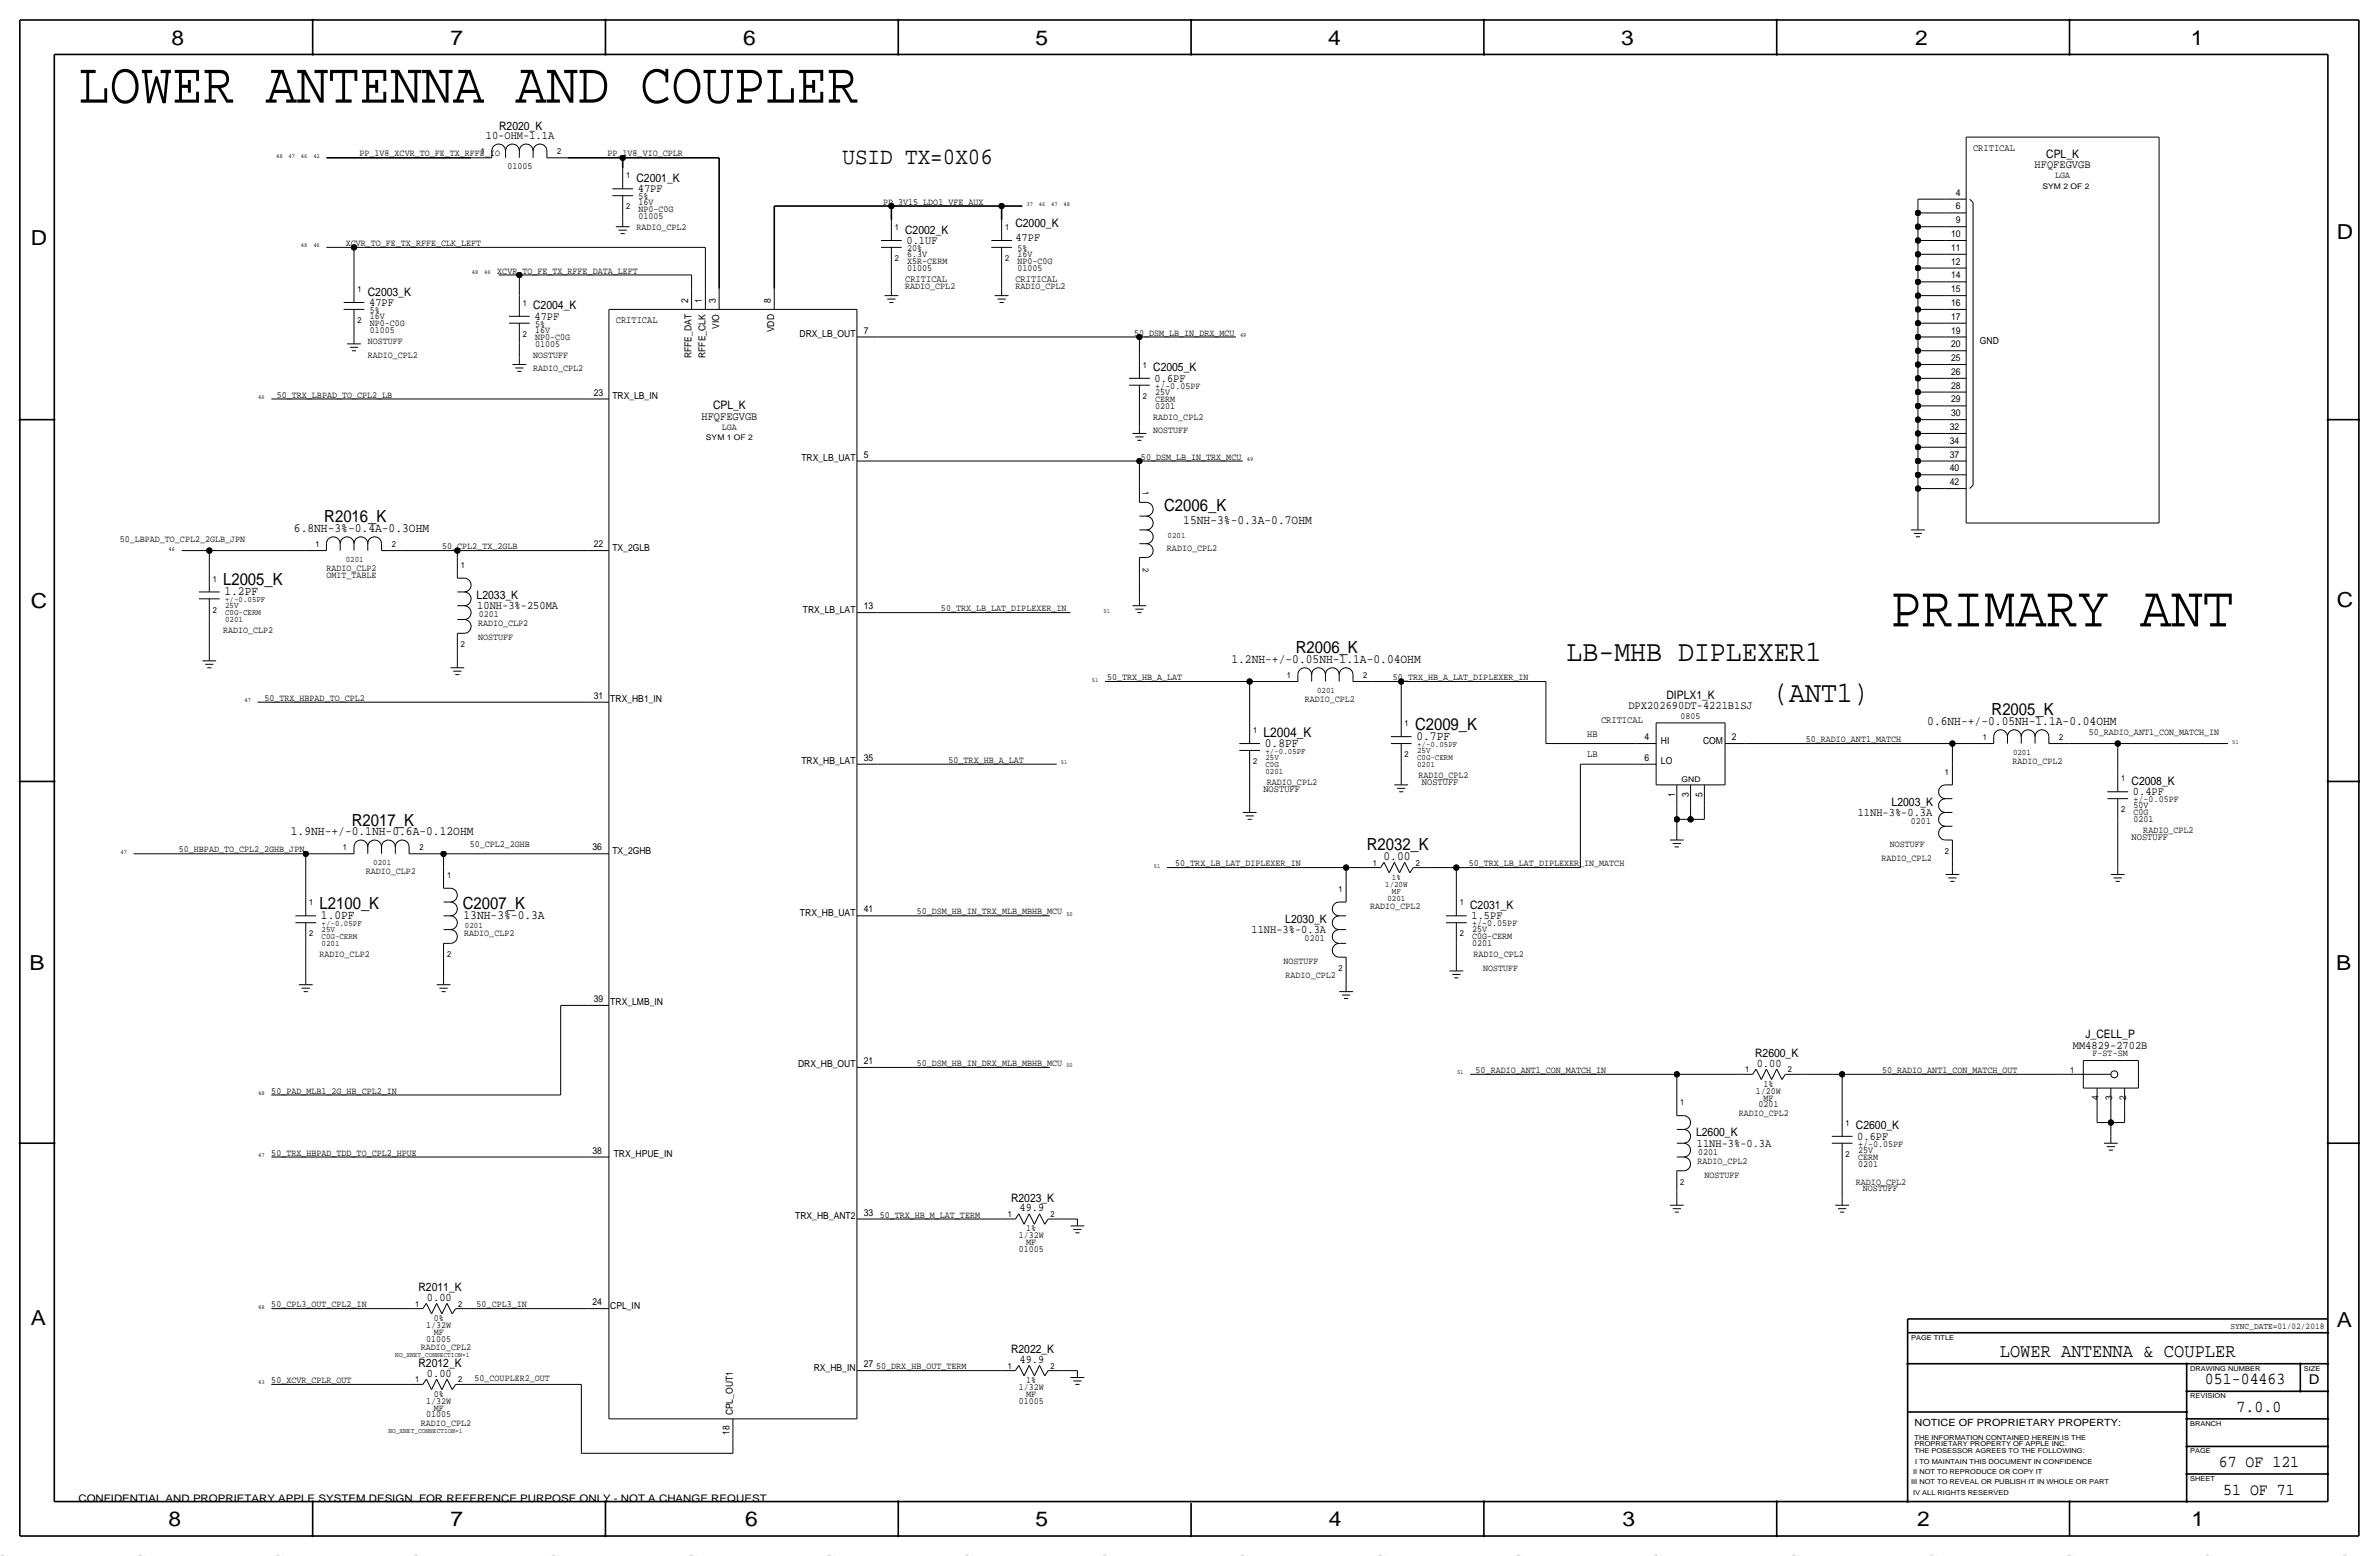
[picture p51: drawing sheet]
<svg xmlns="http://www.w3.org/2000/svg" width="877mm" height="574mm" viewBox="0 0 877 574" stroke-linecap="round" stroke-linejoin="round" font-family="sans-serif">
<defs><g id="words">
<g font-size="21.5">
<text x="28.9" y="37.8">LOWER ANTENNA AND COUPLER</text>
<text x="696.9" y="230.9">PRIMARY ANT</text>
</g>
<g font-size="11">
<text x="577.5" y="243.6">LB-MHB DIPLEXER1</text>
<text x="653.7" y="258.8">(ANT1)</text>
</g>
<text font-size="8.6" x="310.6" y="60.4">USID TX=0X06</text>
<g font-size="7.6">
<text x="63.2" y="16.5">8</text>
<text x="166.1" y="16.5">7</text>
<text x="274" y="16.5">6</text>
<text x="381.7" y="16.5">5</text>
<text x="489.7" y="16.5">4</text>
<text x="597.6" y="16.5">3</text>
<text x="706.1" y="16.5">2</text>
<text x="807.7" y="16.5">1</text>
<text x="861.5" y="88.1">D</text>
<text x="11.4" y="90.4">D</text>
<text x="11.4" y="224.3">C</text>
<text x="861.5" y="223.8">C</text>
<text x="10.9" y="357.6">B</text>
<text x="861.3" y="357.4">B</text>
<text x="11.4" y="488.4">A</text>
<text x="861.5" y="489.2">A</text>
<text x="62.2" y="562.6">8</text>
<text x="166.1" y="562.6">7</text>
<text x="274.8" y="562.6">6</text>
<text x="381.7" y="562.6">5</text>
<text x="489.9" y="562.6">4</text>
<text x="598.1" y="562.6">3</text>
<text x="706.8" y="562.6">2</text>
<text x="807.9" y="562.6">1</text>
</g>
<text font-size="7.1" x="737.3" y="500.1">LOWER ANTENNA &amp; COUPLER</text>
<g font-size="6.2">
<text x="429.2" y="188.2">C2006_K</text>
<text x="119.6" y="192.5">R2016_K</text>
<text x="82.2" y="215.6">L2005_K</text>
<text x="477.7" y="240.8">R2006_K</text>
<text x="734.2" y="263.7">R2005_K</text>
<text x="521.7" y="269">C2009_K</text>
<text x="129.7" y="304.3">R2017_K</text>
<text x="503.9" y="313.4">R2032_K</text>
<text x="117.8" y="335">L2100_K</text>
<text x="170.6" y="335">C2007_K</text>
<text x="812.9" y="510.3">051-04463</text>
<text x="824.6" y="520.4">7.0.0</text>
<text x="818" y="540.8">67 OF 121</text>
<text x="819.6" y="550.9">51 OF 71</text>
</g>
<g font-size="5">
<text x="465.8" y="271.5">L2004_K</text>
<text x="851.2" y="510.3">D</text>
</g>
<g font-size="4.7">
<text x="108.4" y="196.1">6.8NH-3%-0.4A-0.3OHM</text>
<text x="436.2" y="193">15NH-3%-0.3A-0.7OHM</text>
<text x="82.8" y="219.5">1.2PF</text>
<text x="454" y="244.3">1.2NH-+/-0.05NH-1.1A-0.04OHM</text>
<text x="710.5" y="267.2">0.6NH-+/-0.05NH-1.1A-0.04OHM</text>
<text x="466.3" y="275.3">0.8PF</text>
<text x="522.2" y="272.8">0.7PF</text>
<text x="107.2" y="307.8">1.9NH-+/-0.1NH-0.6A-0.12OHM</text>
<text x="510.1" y="317">0.00</text>
<text x="118.3" y="338.8">1.0PF</text>
<text x="170.9" y="338.8">13NH-3%-0.3A</text>
</g>
<g font-size="4.3">
<text x="184" y="47.8">R2020_K</text>
<text x="179.1" y="51.3">10-OHM-1.1A</text>
<text x="754.4" y="58.2">CPL_K</text>
<text x="750.1" y="62">HFQFEGVGB</text>
<text x="234.6" y="67.1">C2001_K</text>
<text x="235.2" y="70.9">47PF</text>
<text x="374.3" y="83.6">C2000_K</text>
<text x="333.7" y="86.1">C2002_K</text>
<text x="334.2" y="89.9">0.1UF</text>
<text x="374.3" y="88.6">47PF</text>
<text x="135.6" y="109">C2003_K</text>
<text x="136.1" y="112.8">47PF</text>
<text x="196.5" y="114">C2004_K</text>
<text x="197.1" y="117.9">47PF</text>
<text x="425.1" y="136.9">C2005_K</text>
<text x="425.7" y="140.7">0.6PF</text>
<text x="258.6" y="154.7">HFQFEGVGB</text>
<text x="262.9" y="150.9">CPL_K</text>
<text x="175.7" y="220.7">L2033_K</text>
<text x="176" y="224.5">10NH-3%-250MA</text>
<text x="614.3" y="257.6">DIPLX1_K</text>
<text x="600.3" y="261.4">DPX202690DT-4221B1SJ</text>
<text x="785.8" y="289.3">C2008_K</text>
<text x="786.3" y="293.1">0.4PF</text>
<text x="697.4" y="296.9">L2003_K</text>
<text x="684.9" y="300.7">11NH-3%-0.3A</text>
<text x="542" y="335">C2031_K</text>
<text x="473.9" y="340.1">L2030_K</text>
<text x="542.5" y="338.8">1.5PF</text>
<text x="461.4" y="343.9">11NH-3%-0.3A</text>
<text x="768.8" y="382.8">J_CELL_P</text>
<text x="647" y="389.6">R2600_K</text>
<text x="764.2" y="386.6">MM4829-2702B</text>
<text x="647.6" y="393.2">0.00</text>
<text x="625.3" y="418.8">L2600_K</text>
<text x="684.2" y="416.3">C2600_K</text>
<text x="625.6" y="422.7">11NH-3%-0.3A</text>
<text x="684.7" y="420.1">0.6PF</text>
<text x="372.7" y="443">R2023_K</text>
<text x="375.9" y="446.5">49.9</text>
<text x="154.3" y="476">R2011_K</text>
<text x="157.4" y="479.6">0.00</text>
<text x="154.3" y="503.9">R2012_K</text>
<text x="372.7" y="498.9">R2022_K</text>
<text x="375.9" y="502.4">49.9</text>
<text x="157.4" y="507.5">0.00</text>
</g>
<text font-size="3.8" x="28.9" y="553.5">CONFIDENTIAL AND PROPRIETARY APPLE SYSTEM DESIGN. FOR REFERENCE PURPOSE ONLY - NOT A CHANGE REQUEST</text>
<text font-size="3.7" x="705.8" y="525.5">NOTICE OF PROPRIETARY PROPERTY:</text>
<g font-size="3.6">
<text x="727.4" y="55.6">CRITICAL</text>
<text x="333.7" y="103.9">CRITICAL</text>
<text x="374.3" y="103.9">CRITICAL</text>
<text x="227" y="119.1">CRITICAL</text>
<text x="590.2" y="266.4">CRITICAL</text>
<text x="585.2" y="271.5">HB</text>
<text x="585.2" y="279.1">LB</text>
<text x="465.8" y="291.8">NOSTUFF</text>
<text x="524.2" y="289.3">NOSTUFF</text>
<text x="785.8" y="309.6">NOSTUFF</text>
</g>
<g font-size="3.5">
<text x="132.5" y="57.7">PP_1V8_XCVR_TO_FE_TX_RFFE_IO</text>
<text x="224" y="57.7">PP_1V8_VIO_CPLR</text>
<text x="187.1" y="62.2">01005</text>
<text x="757.6" y="65.8">LGA</text>
<text x="235.4" y="75.7">16V</text>
<text x="235.4" y="73.4">5%</text>
<text x="325.6" y="75.4">PP_3V15_LDO1_VFE_AUX</text>
<text x="721.1" y="77.2">6</text>
<text x="721.1" y="72.1">4</text>
<text x="235.4" y="80.8">01005</text>
<text x="235.4" y="78.2">NP0-C0G</text>
<text x="721.1" y="82.3">9</text>
<text x="234.6" y="84.8">RADIO_CPL2</text>
<text x="719.3" y="87.4">10</text>
<text x="127.5" y="90.7">XCVR_TO_FE_TX_RFFE_CLK_LEFT</text>
<text x="334.5" y="94.7">6.3V</text>
<text x="334.5" y="92.5">20%</text>
<text x="375.1" y="94.7">16V</text>
<text x="375.1" y="92.5">5%</text>
<text x="719.3" y="92.5">11</text>
<text x="183.3" y="100.8">XCVR_TO_FE_TX_RFFE_DATA_LEFT</text>
<text x="334.5" y="99.8">01005</text>
<text x="334.5" y="97.3">X5R-CERM</text>
<text x="375.1" y="99.8">01005</text>
<text x="375.1" y="97.3">NP0-C0G</text>
<text x="719.3" y="97.5">12</text>
<text x="333.7" y="106.4">RADIO_CPL2</text>
<text x="374.3" y="106.4">RADIO_CPL2</text>
<text x="719.3" y="107.7">15</text>
<text x="719.3" y="102.6">14</text>
<text x="253.7" y="111.5" transform="rotate(-90 253.7 111.5)">2</text>
<text x="258.8" y="111.5" transform="rotate(-90 258.8 111.5)">1</text>
<text x="263.9" y="111.5" transform="rotate(-90 263.9 111.5)">3</text>
<text x="284.2" y="111.5" transform="rotate(-90 284.2 111.5)">8</text>
<text x="719.3" y="112.8">16</text>
<text x="136.3" y="117.6">16V</text>
<text x="136.3" y="115.3">5%</text>
<text x="719.3" y="117.9">17</text>
<text x="136.3" y="122.7">01005</text>
<text x="136.3" y="120.1">NP0-C0G</text>
<text x="197.3" y="122.7">16V</text>
<text x="197.3" y="120.4">5%</text>
<text x="197.3" y="125.2">NP0-C0G</text>
<text x="265.1" y="121.3" transform="rotate(-90 265.1 121.3)">VIO</text>
<text x="285.4" y="122.5" transform="rotate(-90 285.4 122.5)">VDD</text>
<text x="294.8" y="124.2">DRX_LB_OUT</text>
<text x="318.5" y="122.9">7</text>
<text x="418.1" y="123.7">50_DSM_LB_IN_DRX_MCU</text>
<text x="719.3" y="122.9">19</text>
<text x="135.6" y="131.8">RADIO_CPL2</text>
<text x="135.6" y="126.7">NOSTUFF</text>
<text x="196.5" y="131.8">NOSTUFF</text>
<text x="197.3" y="127.8">01005</text>
<text x="260" y="131.9" transform="rotate(-90 260 131.9)">RFFE_CLK</text>
<text x="719.3" y="128">20</text>
<text x="729.9" y="126.7">GND</text>
<text x="196.5" y="136.9">RADIO_CPL2</text>
<text x="255" y="132.1" transform="rotate(-90 255 132.1)">RFFE_DAT</text>
<text x="719.3" y="133.1">25</text>
<text x="425.9" y="143.3">+/-0.05PF</text>
<text x="719.3" y="143.3">28</text>
<text x="719.3" y="138.2">26</text>
<text x="102.1" y="146.6">50_TRX_LBPAD_TO_CPL2_LB</text>
<text x="218.9" y="145.8">23</text>
<text x="225.8" y="147.1">TRX_LB_IN</text>
<text x="425.9" y="145.5">25V</text>
<text x="425.9" y="148.1">CERM</text>
<text x="719.3" y="148.3">29</text>
<text x="425.1" y="154.7">RADIO_CPL2</text>
<text x="425.9" y="150.6">0201</text>
<text x="719.3" y="153.4">30</text>
<text x="266.2" y="158.5">LGA</text>
<text x="425.1" y="159.8">NOSTUFF</text>
<text x="718.8" y="158.5">32</text>
<text x="718.8" y="163.6">34</text>
<text x="295.5" y="169.9">TRX_LB_UAT</text>
<text x="318.5" y="168.7">5</text>
<text x="420.6" y="169.4">50_DSM_LB_IN_TRX_MCU</text>
<text x="718.8" y="173.7">40</text>
<text x="718.8" y="168.7">37</text>
<text x="718.8" y="178.8">42</text>
<text x="44.1" y="199.9">50_LBPAD_TO_CPL2_2GLB_JPN</text>
<text x="163" y="202.4">50_CPL2_TX_2GLB</text>
<text x="218.9" y="201.7">22</text>
<text x="225.8" y="202.9">TX_2GLB</text>
<text x="430.2" y="202.9">RADIO_CPL2</text>
<text x="120.3" y="210.6">RADIO_CLP2</text>
<text x="120.3" y="213.1">OMIT_TABLE</text>
<text x="176.5" y="227.6">0201</text>
<text x="296" y="225.8">TRX_LB_LAT</text>
<text x="318.5" y="224.5">13</text>
<text x="346.9" y="225.2">50_TRX_LB_LAT_DIPLEXER_IN</text>
<text x="82.2" y="233.4">RADIO_CLP2</text>
<text x="176.2" y="230.9">RADIO_CLP2</text>
<text x="176.2" y="236">NOSTUFF</text>
<text x="408.1" y="250.7">50_TRX_HB_A_LAT</text>
<text x="513.5" y="250.7">50_TRX_HB_A_LAT_DIPLEXER_IN</text>
<text x="218.9" y="257.6">31</text>
<text x="97.5" y="258.3">50_TRX_HBPAD_TO_CPL2</text>
<text x="225" y="258.8">TRX_HB1_IN</text>
<text x="481" y="258.8">RADIO_CPL2</text>
<text x="619.6" y="265.2">0805</text>
<text x="606.3" y="272.8">4</text>
<text x="612.3" y="274.1">HI</text>
<text x="627.9" y="274.1">COM</text>
<text x="638.5" y="272.8">2</text>
<text x="665.7" y="273.4">50_RADIO_ANT1_MATCH</text>
<text x="770.1" y="271">50_RADIO_ANT1_CON_MATCH_IN</text>
<text x="295.5" y="281.7">TRX_HB_LAT</text>
<text x="318.5" y="280.4">35</text>
<text x="349.7" y="281.2">50_TRX_HB_A_LAT</text>
<text x="606.3" y="280.4">6</text>
<text x="612.3" y="281.7">LO</text>
<text x="741.9" y="281.7">RADIO_CPL2</text>
<text x="522.9" y="286.8">RADIO_CPL2</text>
<text x="467.1" y="289.3">RADIO_CPL2</text>
<text x="617.5" y="293.9" transform="rotate(-90 617.5 293.9)">1</text>
<text x="622.6" y="293.9" transform="rotate(-90 622.6 293.9)">3</text>
<text x="627.7" y="293.9" transform="rotate(-90 627.7 293.9)">5</text>
<text x="786.6" y="297.9">50V</text>
<text x="786.6" y="295.7">+/-0.05PF</text>
<text x="704.5" y="303.8">0201</text>
<text x="786.6" y="303">0201</text>
<text x="786.6" y="300.5">C0G</text>
<text x="790.2" y="307.1">RADIO_CPL2</text>
<text x="66" y="314.2">50_HBPAD_TO_CPL2_2GHB_JPN</text>
<text x="173.2" y="312.2">50_CPL2_2GHB</text>
<text x="218.4" y="313.4">36</text>
<text x="225.8" y="314.7">TX_2GHB</text>
<text x="693.7" y="317.2">RADIO_CPL2</text>
<text x="696.7" y="312.2">NOSTUFF</text>
<text x="134.9" y="322.3">RADIO_CLP2</text>
<text x="433.3" y="319.2">50_TRX_LB_LAT_DIPLEXER_IN</text>
<text x="541.5" y="319.3">50_TRX_LB_LAT_DIPLEXER_IN_MATCH</text>
<text x="505.2" y="335">RADIO_CPL2</text>
<text x="294.9" y="337.6">TRX_HB_UAT</text>
<text x="318.5" y="336.3">41</text>
<text x="337.9" y="337.1">50_DSM_HB_IN_TRX_MLB_MBHB_MCU</text>
<text x="542.7" y="341.4">+/-0.05PF</text>
<text x="171.1" y="345.2">RADIO_CLP2</text>
<text x="481" y="347">0201</text>
<text x="542.7" y="343.7">25V</text>
<text x="542.7" y="346.2">C0G-CERM</text>
<text x="117.8" y="352.8">RADIO_CLP2</text>
<text x="542.7" y="348.7">0201</text>
<text x="543.3" y="352.8">RADIO_CPL2</text>
<text x="473.2" y="355.3">NOSTUFF</text>
<text x="546.8" y="357.9">NOSTUFF</text>
<text x="473.9" y="360.4">RADIO_CPL2</text>
<text x="218.9" y="369.3">39</text>
<text x="225" y="370.6">TRX_LMB_IN</text>
<text x="771.5" y="389.4">F-ST-SM</text>
<text x="294.2" y="393.4">DRX_HB_OUT</text>
<text x="318.5" y="392.2">21</text>
<text x="337.9" y="392.9">50_DSM_HB_IN_DRX_MLB_MBHB_MCU</text>
<text x="544" y="395.5">50_RADIO_ANT1_CON_MATCH_IN</text>
<text x="693.9" y="395.5">50_RADIO_ANT1_CON_MATCH_OUT</text>
<text x="650.1" y="400.6">1%</text>
<text x="100" y="403.1">50_PAD_MLB1_2G_HB_CPL2_IN</text>
<text x="647.3" y="403.1">1/20W</text>
<text x="650.1" y="405.6">MF</text>
<text x="773.6" y="405.3" transform="rotate(-90 773.6 405.3)">4</text>
<text x="778.7" y="405.3" transform="rotate(-90 778.7 405.3)">3</text>
<text x="783.8" y="405.3" transform="rotate(-90 783.8 405.3)">2</text>
<text x="641" y="411.2">RADIO_CPL2</text>
<text x="648.3" y="408.2">0201</text>
<text x="100" y="426">50_TRX_HBPAD_TDD_TO_CPL2_HPUE</text>
<text x="218.4" y="425.2">38</text>
<text x="626.1" y="425.7">0201</text>
<text x="685" y="424.9">25V</text>
<text x="685" y="422.7">+/-0.05PF</text>
<text x="226.3" y="426.5">TRX_HPUE_IN</text>
<text x="625.8" y="429">RADIO_CPL2</text>
<text x="685" y="430">0201</text>
<text x="685" y="427.5">CERM</text>
<text x="628.3" y="434.1">NOSTUFF</text>
<text x="684.2" y="436.6">RADIO_CPL2</text>
<text x="686.8" y="439.2">NOSTUFF</text>
<text x="293.2" y="449.3">TRX_HB_ANT2</text>
<text x="318.5" y="448.1">33</text>
<text x="324.3" y="448.8">50_TRX_HB_M_LAT_TERM</text>
<text x="378.3" y="453.9">1%</text>
<text x="375.6" y="461.5">01005</text>
<text x="375.6" y="456.4">1/32W</text>
<text x="378.3" y="459">MF</text>
<text x="100" y="481.8">50_CPL3_OUT_CPL2_IN</text>
<text x="175.7" y="481.8">50_CPL3_IN</text>
<text x="218.4" y="481.1">24</text>
<text x="225" y="482.3">CPL_IN</text>
<text x="157.1" y="489.5">1/32W</text>
<text x="159.9" y="486.9">0%</text>
<text x="159.9" y="492">MF</text>
<text x="155.2" y="497.6">RADIO_CPL2</text>
<text x="157.1" y="494.5">01005</text>
<text x="318.5" y="503.9">27</text>
<text x="100" y="509.8">50_XCVR_CPLR_OUT</text>
<text x="175" y="509">50_COUPLER2_OUT</text>
<text x="300" y="505.2">RX_HB_IN</text>
<text x="323" y="504.7">50_DRX_HB_OUT_TERM</text>
<text x="378.3" y="509.8">1%</text>
<text x="159.9" y="514.9">0%</text>
<text x="375.6" y="512.3">1/32W</text>
<text x="378.3" y="514.9">MF</text>
<text x="157.1" y="517.4">1/32W</text>
<text x="159.9" y="519.9">MF</text>
<text x="270.2" y="521.7" transform="rotate(-90 270.2 521.7)">CPL_OUT1</text>
<text x="375.6" y="517.4">01005</text>
<text x="155.2" y="525.5">RADIO_CPL2</text>
<text x="157.1" y="522.5">01005</text>
<text x="268.9" y="528.8" transform="rotate(-90 268.9 528.8)">18</text>
</g>
<text font-size="3.2" x="822.3" y="490">SYNC_DATE=01/02/2018</text>
<g font-size="3.1">
<text x="177.2" y="56.9">1</text>
<text x="205.4" y="56.9">2</text>
<text x="230.8" y="65.8">1</text>
<text x="230.8" y="77.2">2</text>
<text x="329.9" y="84.8">1</text>
<text x="370.5" y="84.8">1</text>
<text x="329.9" y="96.3">2</text>
<text x="370.5" y="96.3">2</text>
<text x="131.8" y="107.7">1</text>
<text x="192.7" y="112.8">1</text>
<text x="131.8" y="119.1">2</text>
<text x="192.7" y="124.2">2</text>
<text x="421.3" y="135.6">1</text>
<text x="421.3" y="147.1">2</text>
<text x="421.3" y="181.1" transform="rotate(90 421.3 181.1)">1</text>
<text x="116.3" y="201.7">1</text>
<text x="144.5" y="201.7">2</text>
<text x="430.5" y="198.1">0201</text>
<text x="127.5" y="207">0201</text>
<text x="169.9" y="209.3">1</text>
<text x="421.3" y="209.3" transform="rotate(90 421.3 209.3)">2</text>
<text x="78.4" y="214.4">1</text>
<text x="83" y="222">+/-0.05PF</text>
<text x="78.4" y="225.8">2</text>
<text x="83" y="224.3">25V</text>
<text x="83" y="226.8">C0G-CERM</text>
<text x="83" y="229.4">0201</text>
<text x="169.9" y="238.5">2</text>
<text x="474.4" y="249.9">1</text>
<text x="502.6" y="249.9">2</text>
<text x="485.6" y="255.3">0201</text>
<text x="517.9" y="267.7">1</text>
<text x="462" y="270.3">1</text>
<text x="522.4" y="275.3">+/-0.05PF</text>
<text x="731" y="272.8">1</text>
<text x="759.2" y="272.8">2</text>
<text x="462" y="281.7">2</text>
<text x="466.5" y="280.2">25V</text>
<text x="466.5" y="277.9">+/-0.05PF</text>
<text x="517.9" y="279.1">2</text>
<text x="522.4" y="277.6">25V</text>
<text x="522.4" y="280.2">C0G-CERM</text>
<text x="742.1" y="278.1">0201</text>
<text x="466.5" y="282.7">C0G</text>
<text x="466.5" y="285.2">0201</text>
<text x="522.4" y="282.7">0201</text>
<text x="717" y="285.5">1</text>
<text x="782" y="288">1</text>
<text x="782" y="299.5">2</text>
<text x="126.4" y="313.4">1</text>
<text x="154.6" y="313.4">2</text>
<text x="717" y="314.7">2</text>
<text x="137.6" y="318.8">0201</text>
<text x="164.8" y="323.6">1</text>
<text x="506.2" y="319">1</text>
<text x="521.9" y="319">2</text>
<text x="493.5" y="328.7">1</text>
<text x="510.7" y="326.9">1/20W</text>
<text x="513.2" y="324.4">1%</text>
<text x="513.2" y="329.4">MF</text>
<text x="114" y="333.8">1</text>
<text x="511.5" y="332">0201</text>
<text x="538.2" y="333.8">1</text>
<text x="118.6" y="341.4">+/-0.05PF</text>
<text x="171.4" y="341.9">0201</text>
<text x="114" y="345.2">2</text>
<text x="118.6" y="346.2">C0G-CERM</text>
<text x="118.6" y="343.7">25V</text>
<text x="538.2" y="345.2">2</text>
<text x="118.6" y="348.7">0201</text>
<text x="164.8" y="352.8">2</text>
<text x="493.5" y="357.9">2</text>
<text x="643.3" y="395.2">1</text>
<text x="659.1" y="395.2">2</text>
<text x="763.2" y="395.5">1</text>
<text x="619.5" y="407.4">1</text>
<text x="680.4" y="415">1</text>
<text x="680.4" y="426.5">2</text>
<text x="619.5" y="436.6">2</text>
<text x="371.5" y="448.6">1</text>
<text x="387.3" y="448.6">2</text>
<text x="153.1" y="481.6">1</text>
<text x="168.9" y="481.6">2</text>
<text x="153.1" y="509.5">1</text>
<text x="168.9" y="509.5">2</text>
<text x="371.5" y="504.4">1</text>
<text x="387.3" y="504.4">2</text>
</g>
<g font-size="2.9">
<text x="753" y="69.6">SYM 2 OF 2</text>
<text x="260.3" y="162.3">SYM 1 OF 2</text>
<text x="620" y="288.1">GND</text>
</g>
<g font-size="2.8" fill="#b6b6b4">
<text x="0" y="573.5" transform="rotate(45 0 573.5)">=</text>
<text x="101.6" y="573.5" transform="rotate(45 101.6 573.5)">=</text>
<text x="152.4" y="573.5" transform="rotate(45 152.4 573.5)">=</text>
<text x="203.2" y="573.5" transform="rotate(45 203.2 573.5)">=</text>
<text x="355.6" y="573.5" transform="rotate(45 355.6 573.5)">=</text>
<text x="406.4" y="573.5" transform="rotate(45 406.4 573.5)">=</text>
<text x="457.2" y="573.5" transform="rotate(45 457.2 573.5)">=</text>
<text x="609.6" y="573.5" transform="rotate(45 609.6 573.5)">=</text>
<text x="660.4" y="573.5" transform="rotate(45 660.4 573.5)">=</text>
<text x="711.2" y="573.5" transform="rotate(45 711.2 573.5)">=</text>
<text x="863.6" y="573.5" transform="rotate(45 863.6 573.5)">=</text>
</g>
<g font-size="2.6">
<text x="145.7" y="500.1">NO_XNET_CONNECTION=1</text>
<text x="143.2" y="528.1">NO_XNET_CONNECTION=1</text>
</g>
<g font-size="2.5">
<text x="704.5" y="493.8">PAGE TITLE</text>
<text x="807.4" y="505.2">DRAWING NUMBER</text>
<text x="849.3" y="505.2">SIZE</text>
<text x="807.4" y="515.4">REVISION</text>
<text x="807.4" y="525.5">BRANCH</text>
<text x="705.8" y="533.1">PROPRIETARY PROPERTY OF APPLE INC.</text>
<text x="705.8" y="530.6">THE INFORMATION CONTAINED HEREIN IS THE</text>
<text x="705.8" y="535.7">THE POSESSOR AGREES TO THE FOLLOWING:</text>
<text x="706.1" y="539.5">I TO MAINTAIN THIS DOCUMENT IN CONFIDENCE</text>
<text x="807.4" y="535.7">PAGE</text>
<text x="705.3" y="543.3">II NOT TO REPRODUCE OR COPY IT</text>
<text x="807.4" y="545.8">SHEET</text>
<text x="704.5" y="547.1">III NOT TO REVEAL OR PUBLISH IT IN WHOLE OR PART</text>
<text x="705.3" y="550.9">IV ALL RIGHTS RESERVED</text>
</g>
<g font-size="2.3">
<text x="101.8" y="58.2">48</text>
<text x="106.4" y="58.2">47</text>
<text x="110.9" y="58.2">46</text>
<text x="115.5" y="58.2">42</text>
<text x="378.4" y="75.9">37</text>
<text x="383" y="75.9">46</text>
<text x="387.6" y="75.9">47</text>
<text x="392.1" y="75.9">48</text>
<text x="110.9" y="91.2">48</text>
<text x="115.5" y="91.2">46</text>
<text x="173.9" y="100.8">48</text>
<text x="178.5" y="100.8">46</text>
<text x="457.1" y="124.2">49</text>
<text x="95.2" y="147.1">46</text>
<text x="459.7" y="169.9">49</text>
<text x="62.2" y="202.9">46</text>
<text x="406.9" y="225.8">51</text>
<text x="402.5" y="251.2">51</text>
<text x="90.1" y="258.8">47</text>
<text x="822.9" y="274.1">51</text>
<text x="391.1" y="281.7">51</text>
<text x="44.4" y="314.7">47</text>
<text x="425.4" y="319.8">51</text>
<text x="393.1" y="337.6">50</text>
<text x="393.1" y="393.4">50</text>
<text x="537.2" y="396">51</text>
<text x="95.2" y="403.6">48</text>
<text x="95.2" y="426.5">47</text>
<text x="95.2" y="482.3">48</text>
<text x="95.2" y="510.3">43</text>
</g>
</g></defs>
<g fill="none" stroke="#000" stroke-width=".37">
<path d="M173.7 58.2h7.6zM181.3 55.6v2.6zM181.3 55.6a2.54 2.54 0 0 1 2.5-2.5 2.54 2.54 0 0 1 2.6 2.5 2.54 2.54 0 0 1 2.5-2.5 2.54 2.54 0 0 1 2.6 2.5 2.54 2.54 0 0 1 2.5-2.5 2.54 2.54 0 0 1 2.5 2.5 2.54 2.54 0 0 1 2.6-2.5 2.54 2.54 0 0 1 2.5 2.5M186.4 55.6v2.6zM191.5 55.6v2.6zM196.5 55.6v2.6zM201.6 58.2h7.6zM201.6 55.6v2.6zM724.9 50.5h71.1zM724.9 50.5v142.3zM796 50.5v142.3zM225.8 69.6h7.6z"/>
<path d="M225.8 72.1h7.6zM229.6 79.8v1.2zM229.6 62v7.6zM229.6 72.1v7.7zM707.1 78.5v5.1zM707.1 78.5h10.1zM707.1 73.4v5.1zM707.1 73.4h10.1zM717.2 73.4h7.7zM717.2 78.5h7.7zM726.1 73.4l1.3 1.3zM727.4 74.7v104.1z"/>
<path d="M120.3 91.2h10.2zM130.5 91.2h129.5zM130.5 91.2v12.7zM227 83.6h5.1zM228 84.8h3.1zM228.8 86.1h1.5zM229.6 81v2.6zM260 91.2v15.2zM324.8 88.6h7.6zM324.8 91.2h7.6zM328.6 98.8v7.6zM328.6 81v7.6z"/>
<path d="M328.6 91.2v7.6zM365.5 88.6h7.6zM365.5 91.2h7.6zM369.3 98.8v7.6zM369.3 81v7.6zM369.3 91.2v7.6zM707.1 98.8v5.1zM707.1 93.7v5.1zM707.1 98.8h10.1zM707.1 93.7h10.1zM707.1 88.6v5.1zM707.1 88.6h10.1z"/>
<path d="M707.1 83.6v5zM707.1 83.6h10.1zM717.2 83.6h7.7zM717.2 88.6h7.7zM717.2 93.7h7.7zM717.2 98.8h7.7zM126.7 111.5h7.6zM126.7 114h7.6zM130.5 103.9v7.6zM130.5 114v7.7zM183.8 101.3h7.7zM187.7 116.6h7.6z"/>
<path d="M187.7 119.1h7.6zM191.5 101.3h63.5zM191.5 101.3v7.7zM191.5 109v7.6zM191.5 119.1v7.6zM224.5 114v409zM224.5 114h91.4zM255 101.3v5.1zM255 106.4v7.6zM260 106.4v7.6zM265.1 106.4v7.6zM285.4 106.4v7.6z"/>
<path d="M315.9 114v409zM326.1 109h5.1zM327.1 110.2h3zM327.9 111.5h1.5zM328.6 106.4v2.6zM366.7 109h5.1zM367.7 110.2h3.1zM368.5 111.5h1.5zM369.3 106.4v2.6zM707.1 119.1v5.1zM707.1 119.1h10.1zM707.1 114v5.1z"/>
<path d="M707.1 114h10.1zM707.1 109v5zM707.1 109h10.1zM707.1 103.9v5.1zM707.1 103.9h10.1zM717.2 119.1h7.7zM717.2 114h7.7zM717.2 109h7.7zM717.2 103.9h7.7zM128 126.7h5zM129 128h3zM129.7 129.3h1.6z"/>
<path d="M130.5 121.7v2.5zM130.5 124.2v2.5zM188.9 134.4h5.1zM189.9 135.6h3.1zM190.7 136.9h1.5zM191.5 126.7v5.1zM191.5 131.8v2.6zM315.9 124.2h7.6zM323.5 124.2h96.6zM416.3 139.4h7.6zM420.1 124.2v7.6zM420.1 124.2h35.5z"/>
<path d="M420.1 131.8v7.6zM707.1 139.4v5.1zM707.1 139.4h10.1zM707.1 134.4v5zM707.1 134.4h10.1zM707.1 129.3v5.1zM707.1 129.3h10.1zM707.1 124.2v5.1zM707.1 124.2h10.1zM717.2 124.2h7.7zM717.2 134.4h7.7zM717.2 139.4h7.7z"/>
<path d="M717.2 129.3h7.7zM100 147.1h116.9zM216.9 147.1h7.6zM416.3 142h7.6zM417.5 159.8h5.1zM420.1 149.6v7.6zM420.1 157.2v2.6zM420.1 142v7.6zM707.1 159.8v5zM707.1 159.8h10.1zM707.1 154.7v5.1zM707.1 149.6v5.1z"/>
<path d="M707.1 154.7h10.1zM707.1 149.6h10.1zM707.1 144.5v5.1zM707.1 144.5h10.1zM717.2 159.8h7.7zM717.2 149.6h7.7zM717.2 154.7h7.7zM717.2 144.5h7.7zM315.9 169.9h7.6zM323.5 169.9h96.6zM418.5 161h3.1zM419.3 162.3h1.5z"/>
<path d="M420.1 169.9h38.1zM420.1 169.9v7.6zM420.1 177.5v7.7zM707.1 175v5.1zM707.1 175h10.1zM707.1 169.9v5.1zM707.1 169.9h10.1zM707.1 164.8v5.1zM707.1 164.8h10.1zM717.2 175h7.7zM717.2 169.9h7.7zM717.2 164.8h7.7z"/>
<path d="M727.4 178.8l-1.3 1.3zM420.1 195.3h2.5zM420.1 185.2h2.5zM420.1 190.2h2.5zM422.6 185.2a2.54 2.54 0 0 1 2.5 2.5 2.54 2.54 0 0 1-2.5 2.5 2.54 2.54 0 0 1 2.5 2.6 2.54 2.54 0 0 1-2.5 2.5 2.54 2.54 0 0 1 2.5 2.6 2.54 2.54 0 0 1-2.5 2.5 2.54 2.54 0 0 1 2.5 2.5 2.54 2.54 0 0 1-2.5 2.6M704.5 195.3h5.1zM705.6 196.6h3zM706.3 197.9h1.5zM707.1 180.1h10.1zM707.1 180.1v12.7zM707.1 192.8v2.5zM717.2 180.1h7.7z"/>
<path d="M724.9 192.8h71.1zM67 202.9h10.2zM73.4 218.2h7.6zM77.2 202.9h35.5zM77.2 202.9v7.7zM77.2 210.6v7.6zM112.7 202.9h7.6zM120.3 200.4v2.5zM120.3 200.4a2.54 2.54 0 0 1 2.6-2.5 2.54 2.54 0 0 1 2.5 2.5 2.54 2.54 0 0 1 2.6-2.5 2.54 2.54 0 0 1 2.5 2.5 2.54 2.54 0 0 1 2.5-2.5 2.54 2.54 0 0 1 2.6 2.5 2.54 2.54 0 0 1 2.5-2.5 2.54 2.54 0 0 1 2.6 2.5M125.4 200.4v2.5zM130.5 200.4v2.5zM135.6 200.4v2.5z"/>
<path d="M140.7 200.4v2.5zM140.7 202.9h7.6zM148.3 202.9h20.3zM168.6 202.9h48.3zM168.6 202.9v2.6zM168.6 205.5v7.6zM168.6 218.2h2.5zM168.6 213.1h2.5zM171.1 213.1a2.54 2.54 0 0 1 2.6 2.5 2.54 2.54 0 0 1-2.6 2.6 2.54 2.54 0 0 1 2.6 2.5 2.54 2.54 0 0 1-2.6 2.6 2.54 2.54 0 0 1 2.6 2.5 2.54 2.54 0 0 1-2.6 2.5 2.54 2.54 0 0 1 2.6 2.6 2.54 2.54 0 0 1-2.6 2.5M216.9 202.9h7.6zM420.1 213.1v7.6zM420.1 200.4h2.5z"/>
<path d="M420.1 205.5h2.5zM420.1 205.5v7.6zM73.4 220.7h7.6zM77.2 228.3v12.7zM77.2 220.7v7.6zM168.6 233.4v7.6zM168.6 233.4h2.5zM168.6 228.3h2.5zM168.6 223.3h2.5zM315.9 225.8h7.6zM323.5 225.8h71.2zM417.5 223.3h5.1z"/>
<path d="M418.5 224.5h3.1zM419.3 225.8h1.5zM420.1 220.7v2.6zM74.6 243.6h5.1zM75.6 244.9h3.1zM76.4 246.1h1.5zM77.2 241v2.6zM94.9 258.8h122zM166.1 246.1h5zM167.1 247.4h3zM167.8 248.7h1.6zM168.6 241v2.6z"/>
<path d="M168.6 243.6v2.5zM216.9 258.8h7.6zM407.4 251.2h53.3zM460.7 251.2h10.2zM460.7 251.2v15.2zM470.9 251.2h7.6zM478.5 248.7v2.5zM478.5 248.7a2.54 2.54 0 0 1 2.5-2.6 2.54 2.54 0 0 1 2.6 2.6 2.54 2.54 0 0 1 2.5-2.6 2.54 2.54 0 0 1 2.5 2.6 2.54 2.54 0 0 1 2.6-2.6 2.54 2.54 0 0 1 2.5 2.6 2.54 2.54 0 0 1 2.6-2.6 2.54 2.54 0 0 1 2.5 2.6M483.6 248.7v2.5zM488.6 248.7v2.5zM493.7 248.7v2.5zM498.8 248.7v2.5z"/>
<path d="M498.8 251.2h7.6zM506.4 251.2h10.2zM516.6 251.2h53.3zM516.6 251.2v12.7zM569.9 251.2v22.9zM456.9 274.1h7.6zM456.9 276.6h7.6zM460.7 266.4v7.7zM460.7 276.6v7.6zM512.8 271.5h7.6zM512.8 274.1h7.6zM516.6 263.9v7.6z"/>
<path d="M516.6 274.1v7.6zM569.9 274.1h33zM602.9 274.1h7.7zM610.6 266.4h25.4zM610.6 266.4v22.9zM636 274.1h7.6zM636 266.4v22.9zM643.6 274.1h76.2zM719.8 274.1h7.6zM719.8 274.1v7.6zM727.4 274.1h7.6zM735 271.5v2.6z"/>
<path d="M735 271.5a2.54 2.54 0 0 1 2.6-2.5 2.54 2.54 0 0 1 2.5 2.5 2.54 2.54 0 0 1 2.5-2.5 2.54 2.54 0 0 1 2.6 2.5 2.54 2.54 0 0 1 2.5-2.5 2.54 2.54 0 0 1 2.6 2.5 2.54 2.54 0 0 1 2.5-2.5 2.54 2.54 0 0 1 2.5 2.5M740.1 271.5v2.6zM745.2 271.5v2.6zM750.3 271.5v2.6zM755.3 271.5v2.6zM755.3 274.1h7.7zM763 274.1h17.7zM780.7 274.1h40.7zM780.7 274.1v10.1zM315.9 281.7h7.6zM323.5 281.7h66.1zM458.2 299.5h5z"/>
<path d="M460.7 284.2v12.7zM460.7 296.9v2.6zM514 289.3h5.1zM515.1 290.6h3zM515.8 291.8h1.5zM516.6 281.7v5.1zM516.6 286.8v2.5zM582.6 281.7v38.1zM582.6 281.7h20.3zM602.9 281.7h7.7zM610.6 289.3h25.4zM618.2 296.9v5.1z"/>
<path d="M618.2 289.3v7.6zM623.3 296.9v5.1zM623.3 289.3v7.6zM628.3 296.9v5.1zM628.3 289.3v7.6zM717.2 299.5h2.6zM717.2 294.4h2.6zM717.2 289.3h2.6zM717.2 294.4a2.54 2.54 0 0 0-2.5 2.5 2.54 2.54 0 0 0 2.5 2.6M717.2 289.3a2.54 2.54 0 0 0-2.5 2.5 2.54 2.54 0 0 0 2.5 2.6M717.2 299.5a2.54 2.54 0 0 0-2.5 2.5 2.54 2.54 0 0 0 2.5 2.5M719.8 281.7v7.6z"/>
<path d="M776.9 291.8h7.7zM776.9 294.4h7.7zM780.7 284.2v7.6zM780.7 294.4v7.6zM49.2 314.7h63.5zM112.7 314.7h10.2zM112.7 314.7v15.2zM122.9 314.7h7.6zM130.5 312.2v2.5zM130.5 312.2a2.54 2.54 0 0 1 2.5-2.6 2.54 2.54 0 0 1 2.6 2.6 2.54 2.54 0 0 1 2.5-2.6 2.54 2.54 0 0 1 2.6 2.6 2.54 2.54 0 0 1 2.5-2.6 2.54 2.54 0 0 1 2.5 2.6 2.54 2.54 0 0 1 2.6-2.6 2.54 2.54 0 0 1 2.5 2.6M135.6 312.2v2.5zM140.7 312.2v2.5z"/>
<path d="M145.7 312.2v2.5zM150.8 312.2v2.5zM150.8 314.7h7.6zM158.4 314.7h5.1zM163.5 314.7v5.1zM163.5 314.7h53.4zM163.5 319.8v7.6zM216.9 314.7h7.6zM430.2 319.8h66.1zM459.2 300.7h3zM459.9 302h1.6zM496.3 319.8h7.6z"/>
<path d="M496.3 319.8v5.1zM503.9 319.8h5.1zM510.2 317.9l-1.2 1.9zM510.2 317.9l2 3.8zM514 317.9l-1.8 3.8zM514 317.9l2 3.8zM517.9 317.9l1.9 3.8zM517.9 317.9l-1.9 3.8zM521.1 319.8h5.6zM521.1 319.8l-1.3 1.9zM526.7 319.8h10.2zM536.9 319.8h45.7z"/>
<path d="M536.9 319.8v10.1zM615.6 309.6h5.1zM616.7 310.9h3zM617.4 312.2h1.5zM618.2 302h5.1zM618.2 302v5.1zM618.2 307.1v2.5zM623.3 302h5zM717.2 309.6h2.6zM717.2 304.5h2.6zM717.2 304.5a2.54 2.54 0 0 0-2.5 2.6 2.54 2.54 0 0 0 2.5 2.5M719.8 317.2v2.6z"/>
<path d="M719.8 319.8v2.5zM719.8 309.6v7.6zM780.7 302v17.8zM780.7 319.8v2.5zM108.9 337.6h7.6zM112.7 329.9v7.7zM163.5 337.6h2.6zM163.5 332.5h2.6zM163.5 327.4h2.6zM166.1 327.4a2.54 2.54 0 0 1 2.5 2.5 2.54 2.54 0 0 1-2.5 2.6 2.54 2.54 0 0 1 2.5 2.5 2.54 2.54 0 0 1-2.5 2.6 2.54 2.54 0 0 1 2.5 2.5 2.54 2.54 0 0 1-2.5 2.5 2.54 2.54 0 0 1 2.5 2.6 2.54 2.54 0 0 1-2.5 2.5M315.9 337.6h7.6zM323.5 337.6h63.5z"/>
<path d="M493.7 337.6h2.6zM493.7 332.5h2.6zM493.7 337.6a2.54 2.54 0 0 0-2.5 2.5 2.54 2.54 0 0 0 2.5 2.5M493.7 332.5a2.54 2.54 0 0 0-2.5 2.5 2.54 2.54 0 0 0 2.5 2.6M496.3 324.9v7.6zM533.1 337.6h7.6zM536.9 329.9v7.7zM717.2 322.3h5.1zM718.3 323.6h3zM719 324.9h1.5zM778.2 322.3h5.1zM779.2 323.6h3.1z"/>
<path d="M780 324.9h1.5zM108.9 340.1h7.6zM112.7 347.7v12.7zM112.7 340.1v7.6zM163.5 355.3v5.1zM163.5 347.7v7.6zM163.5 347.7h2.6zM163.5 342.6h2.6zM493.7 352.8h2.6zM493.7 347.7h2.6zM493.7 342.6h2.6zM493.7 347.7a2.54 2.54 0 0 0-2.5 2.5 2.54 2.54 0 0 0 2.5 2.6"/>
<path d="M493.7 342.6a2.54 2.54 0 0 0-2.5 2.6 2.54 2.54 0 0 0 2.5 2.5M496.3 352.8v7.6zM533.1 340.1h7.6zM534.4 357.9h5zM535.4 359.2h3zM536.9 347.7v7.6zM536.9 340.1v7.6zM536.9 355.3v2.6zM110.2 363h5.1zM111.2 364.2h3zM112 365.5h1.5zM112.7 360.4v2.6z"/>
<path d="M161 363h5.1zM162 364.2h3zM162.8 365.5h1.5zM163.5 360.4v2.6zM206.7 370.6h10.2zM206.7 370.6v33zM216.9 370.6h7.6zM493.7 365.5h5.1zM494.7 366.8h3.1zM495.5 368h1.5zM496.3 360.4v2.6zM496.3 363v2.5z"/>
<path d="M536.1 360.4h1.6zM315.9 393.4h7.6zM323.5 393.4h63.5zM542 396h76.2zM618.2 396h22.8zM618.2 396v7.6zM641 396h5.1zM647.4 394.1l-1.3 1.9zM647.4 394.1l1.9 3.8zM651.2 394.1l-1.9 3.8zM651.2 394.1l1.9 3.8zM655 394.1l1.9 3.8z"/>
<path d="M655 394.1l-1.9 3.8zM658.2 396h5.7zM658.2 396l-1.3 1.9zM663.9 396h15.2zM679.1 396h81.3zM679.1 396v15.2zM760.4 396h17.8zM768 390.9v10.2zM768 390.9h20.4zM788.4 390.9v10.2zM100 403.6h106.7zM618.2 403.6v7.6z"/>
<path d="M618.2 416.3h2.5zM618.2 411.2h2.5zM620.7 411.2a2.54 2.54 0 0 1 2.5 2.6 2.54 2.54 0 0 1-2.5 2.5 2.54 2.54 0 0 1 2.5 2.5 2.54 2.54 0 0 1-2.5 2.6 2.54 2.54 0 0 1 2.5 2.5 2.54 2.54 0 0 1-2.5 2.6 2.54 2.54 0 0 1 2.5 2.5 2.54 2.54 0 0 1-2.5 2.5M675.3 418.8h7.7zM679.1 411.2v7.6zM768 401.1h20.4zM773.1 408.7v5.1zM773.1 413.8h5.1zM773.1 401.1v7.6zM778.2 413.8v5zM778.2 408.7v5.1zM778.2 413.8h5.1z"/>
<path d="M778.2 401.1v7.6zM778.2 418.8v2.6zM783.3 408.7v5.1zM783.3 401.1v7.6zM100 426.5h116.9zM216.9 426.5h7.6zM618.2 439.2v2.5zM618.2 431.5v7.7zM618.2 431.5h2.5zM618.2 426.5h2.5zM618.2 421.4h2.5zM675.3 421.4h7.7z"/>
<path d="M679.1 429v12.7zM679.1 421.4v7.6zM775.7 421.4h5zM776.7 422.7h3zM777.4 423.9h1.6zM315.9 449.3h7.6zM323.5 449.3h45.8zM369.3 449.3h5zM375.6 447.4l-1.3 1.9zM375.6 447.4l1.9 3.9zM379.4 447.4l-1.9 3.9zM379.4 447.4l2 3.9z"/>
<path d="M383.2 447.4l2 3.9zM383.2 447.4l-1.8 3.9zM386.4 449.3h5.7zM386.4 449.3l-1.2 2zM392.1 449.3h5.1zM394.7 451.9h5zM395.7 453.1h3zM396.4 454.4h1.6zM397.2 449.3v2.6zM615.6 444.2h5.1zM616.7 445.5h3zM617.4 446.8h1.5z"/>
<path d="M618.2 441.7v2.5zM676.6 444.2h5.1zM677.6 445.5h3.1zM678.4 446.8h1.5zM679.1 441.7v2.5zM100 482.3h50.8zM150.8 482.3h5.1zM157.2 480.4l-1.3 1.9zM157.2 480.4l1.9 3.9zM161 480.4l-1.9 3.9zM161 480.4l1.9 3.9zM164.8 480.4l1.9 3.9z"/>
<path d="M164.8 480.4l-1.9 3.9zM168 482.3h5.7zM168 482.3l-1.3 2zM173.7 482.3h43.2zM216.9 482.3h7.6zM100 510.3h50.8zM150.8 510.3h5.1zM157.2 508.4l-1.3 1.9zM157.2 508.4l1.9 3.8zM161 508.4l-1.9 3.8zM161 508.4l1.9 3.8zM164.8 508.4l1.9 3.8z"/>
<path d="M164.8 508.4l-1.9 3.8zM168 510.3h5.7zM168 510.3l-1.3 1.9zM173.7 510.3h40.6zM214.3 510.3v25.4zM315.9 505.2h7.6zM323.5 505.2h45.8zM369.3 505.2h5zM375.6 503.3l-1.3 1.9zM375.6 503.3l1.9 3.8zM379.4 503.3l-1.9 3.8zM379.4 503.3l2 3.8z"/>
<path d="M383.2 503.3l2 3.8zM383.2 503.3l-1.8 3.8zM386.4 505.2h5.7zM386.4 505.2l-1.2 1.9zM392.1 505.2h5.1zM394.7 507.7h5zM395.7 509h3zM396.4 510.3h1.6zM397.2 505.2v2.5zM214.3 535.7h55.9zM224.5 523h91.4zM270.2 530.6v5.1z"/>
<path d="M270.2 523v7.6z"/>
<circle cx="779.5" cy="396" r="1.28"/>
</g>
<g fill="none" stroke="#000" stroke-width=".6" stroke-linecap="butt">
<path d="M7.3 7.4v558.8zM7.3 7.4h862.3zM115.3 7.4v12.7zM223.2 7.4v12.7zM331.2 7.4v12.7zM439.1 7.4v12.7zM547.1 7.4v12.7zM655 7.4v12.7zM763 7.4v12.7zM869.6 7.4v558.8zM20 20.1v533.4zM20 20.1h838.2z"/>
<path d="M858.2 20.1v533.4zM120.3 58.2h53.4zM209.2 58.2h20.4zM229.6 58.2h35.5zM229.6 58.2v3.8zM265.1 58.2v48.2zM285.4 75.9v30.5zM285.4 75.9h43.2zM328.6 75.9h40.7zM328.6 75.9v5.1zM369.3 75.9h7.6zM369.3 75.9v5.1z"/>
<path d="M7.3 154.7h12.7zM858.2 154.7h11.4zM7.3 288h12.7zM858.2 288h11.4zM7.3 421.4h12.7zM858.2 421.4h11.4zM703.3 486.2h154.9zM703.3 486.2v5zM703.3 491.2h154.9zM703.3 491.2v62.3zM703.3 502.7h154.9zM806.1 502.7v50.8z"/>
<path d="M806.1 512.8h52.1zM848.1 502.7v10.1zM703.3 520.4h102.8zM806.1 533.1h52.1zM806.1 523h52.1zM20 553.5h838.2zM115.3 553.5v12.7zM223.2 553.5v12.7zM331.2 553.5v12.7zM439.1 554v12.2zM547.1 553.5v12.7zM655 553.5v12.7z"/>
<path d="M763 553.5v12.7zM806.1 543.3h52.1zM7.3 566.2h862.3z"/>
</g>
<g fill="#000" stroke="#000" stroke-width=".37">
<path d="M115.1 7.2h.4v.3h-.4zM115.1 19.9h.4v.3h-.4zM223 7.2h.4v.3h-.4zM223 19.9h.4v.3h-.4zM331 19.9h.4v.3h-.4zM331 7.2h.4v.3h-.4zM438.9 7.2h.4v.3h-.4zM438.9 19.9h.4v.3h-.4zM546.9 7.2h.4v.3h-.4zM546.9 19.9h.4v.3h-.4zM654.8 19.9h.4v.3h-.4zM654.8 7.2h.4v.3h-.4z"/>
<path d="M762.8 19.9h.4v.3h-.4zM762.8 7.2h.4v.3h-.4zM7.1 154.5h.4v.4h-.4zM19.8 154.5h.4v.4h-.4zM858 154.5h.4v.4h-.4zM869.5 154.5h.3v.4h-.3zM7.1 287.9h.4v.3h-.4zM19.8 287.9h.4v.3h-.4zM858 287.9h.4v.3h-.4zM869.5 287.9h.3v.3h-.3zM7.1 421.2h.4v.4h-.4zM19.8 421.2h.4v.4h-.4z"/>
<path d="M858 421.2h.4v.4h-.4zM869.5 421.2h.3v.4h-.3zM858 491.1h.4v.3h-.4zM703.1 502.5h.4v.3h-.4zM806 502.5h.3v.3h-.3zM806 512.7h.3v.3h-.3zM847.9 512.7h.3v.3h-.3zM847.9 502.5h.3v.3h-.3zM858 502.5h.4v.3h-.4zM858 512.7h.4v.3h-.4zM806 520.3h.3v.3h-.3zM806 522.8h.3v.4h-.3z"/>
<path d="M806 533h.3v.3h-.3zM858 522.8h.4v.4h-.4zM858 533h.4v.3h-.4zM115.1 553.3h.4v.3h-.4zM223 553.3h.4v.3h-.4zM331 553.3h.4v.3h-.4zM546.9 553.3h.4v.3h-.4zM654.8 553.3h.4v.3h-.4zM703.1 553.3h.4v.3h-.4zM762.8 553.3h.4v.3h-.4zM806 543.1h.3v.4h-.3zM806 553.3h.3v.3h-.3z"/>
<path d="M858 543.1h.4v.4h-.4zM115.1 566h.4v.3h-.4zM223 566h.4v.3h-.4zM331 566h.4v.3h-.4zM438.9 566h.4v.3h-.4zM546.9 566h.4v.3h-.4zM654.8 566h.4v.3h-.4z"/>
<circle cx="229.6" cy="58.2" r="1.02"/>
<circle cx="328.6" cy="75.9" r="1.02"/>
<circle cx="369.3" cy="75.9" r="1.02"/>
<circle cx="707.1" cy="78.5" r="1.02"/>
<circle cx="130.5" cy="91.2" r="1.02"/>
<circle cx="707.1" cy="98.8" r="1.02"/>
<circle cx="707.1" cy="88.6" r="1.02"/>
<circle cx="707.1" cy="83.6" r="1.02"/>
<circle cx="707.1" cy="93.7" r="1.02"/>
<circle cx="191.5" cy="101.3" r="1.02"/>
<circle cx="707.1" cy="114" r="1.02"/>
<circle cx="707.1" cy="119.1" r="1.02"/>
<circle cx="707.1" cy="109" r="1.02"/>
<circle cx="707.1" cy="103.9" r="1.02"/>
<circle cx="420.1" cy="124.2" r="1.02"/>
<circle cx="707.1" cy="139.4" r="1.02"/>
<circle cx="707.1" cy="129.3" r="1.02"/>
<circle cx="707.1" cy="124.2" r="1.02"/>
<circle cx="707.1" cy="134.4" r="1.02"/>
<circle cx="707.1" cy="144.5" r="1.02"/>
<circle cx="707.1" cy="154.7" r="1.02"/>
<circle cx="707.1" cy="159.8" r="1.02"/>
<circle cx="707.1" cy="149.6" r="1.02"/>
<circle cx="420.1" cy="169.9" r="1.02"/>
<circle cx="707.1" cy="164.8" r="1.02"/>
<circle cx="707.1" cy="169.9" r="1.02"/>
<circle cx="707.1" cy="175" r="1.02"/>
<circle cx="707.1" cy="180.1" r="1.02"/>
<circle cx="77.2" cy="202.9" r="1.02"/>
<circle cx="168.6" cy="202.9" r="1.02"/>
<circle cx="460.7" cy="251.2" r="1.02"/>
<circle cx="516.6" cy="251.2" r="1.02"/>
<circle cx="719.8" cy="274.1" r="1.02"/>
<circle cx="780.7" cy="274.1" r="1.02"/>
<circle cx="112.7" cy="314.7" r="1.02"/>
<circle cx="163.5" cy="314.7" r="1.02"/>
<circle cx="496.3" cy="319.8" r="1.02"/>
<circle cx="536.9" cy="319.8" r="1.02"/>
<circle cx="618.2" cy="302" r="1.02"/>
<circle cx="623.3" cy="302" r="1.02"/>
<circle cx="618.2" cy="396" r="1.02"/>
<circle cx="679.1" cy="396" r="1.02"/>
<circle cx="778.2" cy="413.8" r="1.02"/>
</g>
<use href="#words"/>
</svg>
